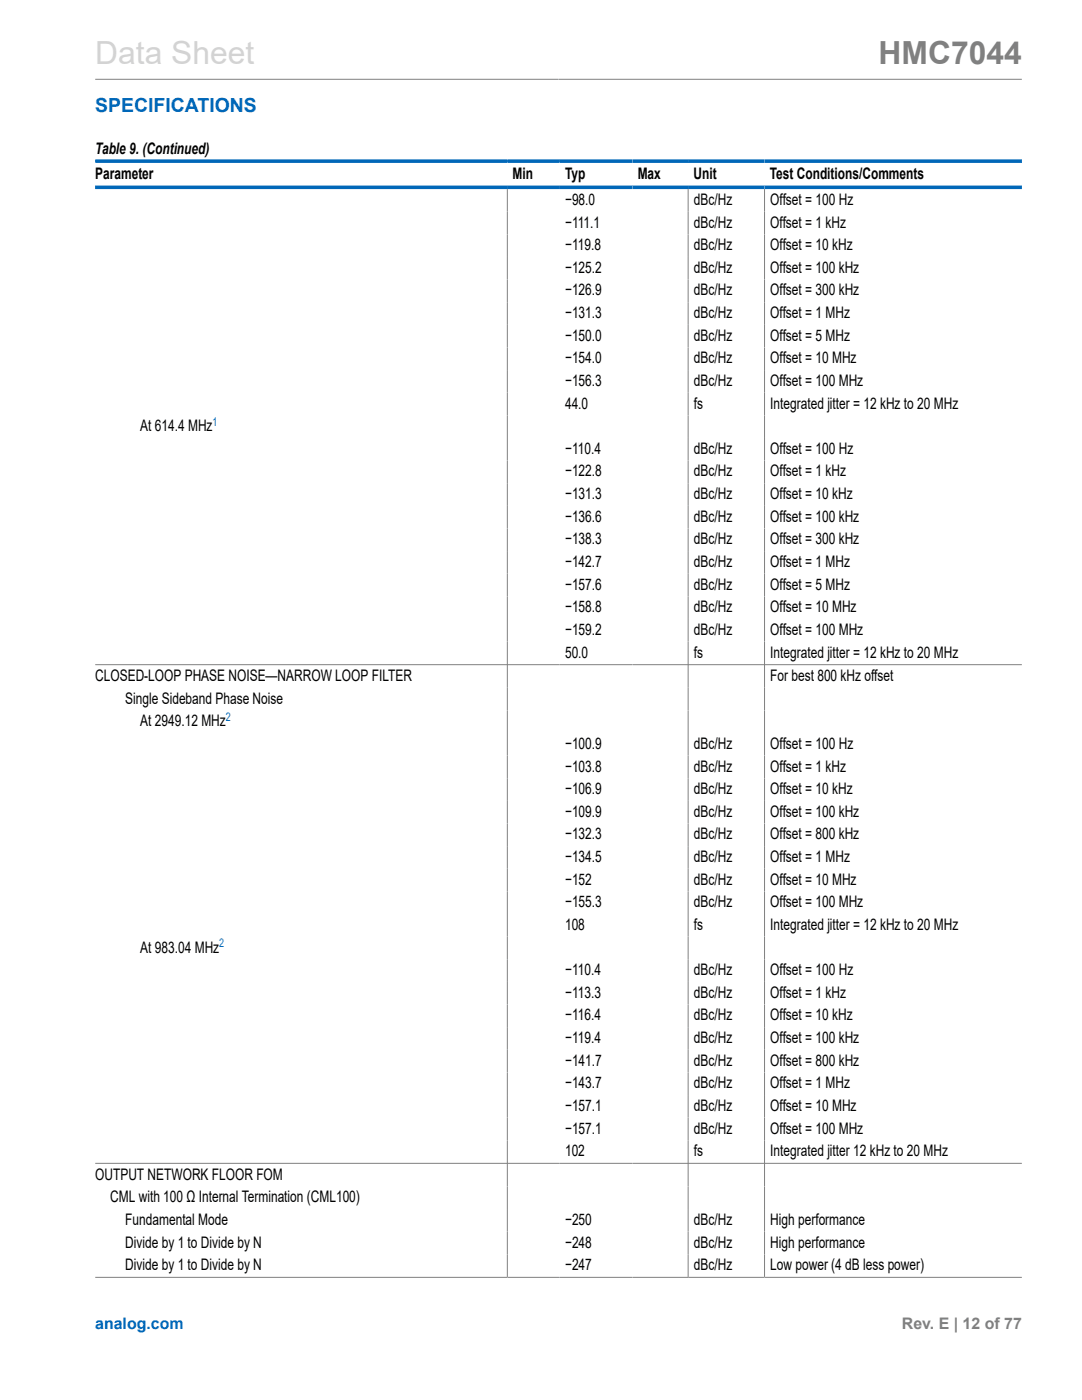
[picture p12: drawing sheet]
<svg xmlns="http://www.w3.org/2000/svg" width="216mm" height="279mm" viewBox="0 0 216 279" stroke-linecap="round" stroke-linejoin="round" font-family="sans-serif">
<defs><g id="words">
<text font-size="6.3" fill="#d3d3d3" x="19" y="12.7">Data Sheet</text>
<text font-size="6.3" fill="#808080" x="175.3" y="12.7">HMC7044</text>
<text font-size="3.9" fill="#0067b8" x="19" y="22.3">SPECIFICATIONS</text>
<g font-size="3.2">
<text x="19" y="30.8">Table 9. (Continued)</text>
<text x="19" y="35.7">Parameter</text>
<text x="102.3" y="35.7">Min</text>
<text x="112.7" y="35.7">Typ</text>
<text x="127.2" y="35.7">Max</text>
<text x="138.4" y="35.7">Unit</text>
<text x="153.6" y="35.7">Test Conditions/Comments</text>
<text x="112.7" y="40.9">−98.0</text>
<text x="138.5" y="40.9">dBc/Hz</text>
<text x="153.7" y="40.9">Offset = 100 Hz</text>
<text x="112.7" y="45.4">−111.1</text>
<text x="138.5" y="45.4">dBc/Hz</text>
<text x="153.7" y="45.4">Offset = 1 kHz</text>
<text x="112.7" y="49.9">−119.8</text>
<text x="138.5" y="49.9">dBc/Hz</text>
<text x="153.7" y="49.9">Offset = 10 kHz</text>
<text x="112.7" y="54.5">−125.2</text>
<text x="112.7" y="59">−126.9</text>
<text x="138.5" y="54.5">dBc/Hz</text>
<text x="138.5" y="59">dBc/Hz</text>
<text x="153.7" y="54.5">Offset = 100 kHz</text>
<text x="153.7" y="59">Offset = 300 kHz</text>
<text x="112.7" y="63.5">−131.3</text>
<text x="138.5" y="63.5">dBc/Hz</text>
<text x="153.7" y="63.5">Offset = 1 MHz</text>
<text x="112.7" y="68">−150.0</text>
<text x="138.5" y="68">dBc/Hz</text>
<text x="153.7" y="68">Offset = 5 MHz</text>
<text x="112.7" y="72.5">−154.0</text>
<text x="112.7" y="77">−156.3</text>
<text x="138.5" y="72.5">dBc/Hz</text>
<text x="138.5" y="77">dBc/Hz</text>
<text x="153.7" y="72.5">Offset = 10 MHz</text>
<text x="153.7" y="77">Offset = 100 MHz</text>
<text x="112.7" y="81.5">44.0</text>
<text x="138.5" y="81.5">fs</text>
<text x="153.7" y="81.5">Integrated jitter = 12 kHz to 20 MHz</text>
<text x="28" y="86.1">At 614.4 MHz</text>
<text x="112.7" y="90.6">−110.4</text>
<text x="112.7" y="95.1">−122.8</text>
<text x="138.5" y="90.6">dBc/Hz</text>
<text x="138.5" y="95.1">dBc/Hz</text>
<text x="153.7" y="90.6">Offset = 100 Hz</text>
<text x="153.7" y="95.1">Offset = 1 kHz</text>
<text x="112.7" y="99.6">−131.3</text>
<text x="138.5" y="99.6">dBc/Hz</text>
<text x="153.7" y="99.6">Offset = 10 kHz</text>
<text x="112.7" y="104.1">−136.6</text>
<text x="138.5" y="104.1">dBc/Hz</text>
<text x="153.7" y="104.1">Offset = 100 kHz</text>
<text x="112.7" y="108.6">−138.3</text>
<text x="112.7" y="113.2">−142.7</text>
<text x="138.5" y="108.6">dBc/Hz</text>
<text x="138.5" y="113.2">dBc/Hz</text>
<text x="153.7" y="108.6">Offset = 300 kHz</text>
<text x="153.7" y="113.2">Offset = 1 MHz</text>
<text x="112.7" y="117.7">−157.6</text>
<text x="138.5" y="117.7">dBc/Hz</text>
<text x="153.7" y="117.7">Offset = 5 MHz</text>
<text x="112.7" y="122.2">−158.8</text>
<text x="138.5" y="122.2">dBc/Hz</text>
<text x="153.7" y="122.2">Offset = 10 MHz</text>
<text x="112.7" y="126.7">−159.2</text>
<text x="112.7" y="131.2">50.0</text>
<text x="138.5" y="126.7">dBc/Hz</text>
<text x="138.5" y="131.2">fs</text>
<text x="153.7" y="126.7">Offset = 100 MHz</text>
<text x="153.7" y="131.2">Integrated jitter = 12 kHz to 20 MHz</text>
<text x="19" y="135.9">CLOSED-LOOP PHASE NOISE—NARROW LOOP FILTER</text>
<text x="153.7" y="135.9">For best 800 kHz offset</text>
<text x="25" y="140.4">Single Sideband Phase Noise</text>
<text x="28" y="144.9">At 2949.12 MHz</text>
<text x="112.7" y="149.5">−100.9</text>
<text x="138.5" y="149.5">dBc/Hz</text>
<text x="153.7" y="149.5">Offset = 100 Hz</text>
<text x="112.7" y="154">−103.8</text>
<text x="138.5" y="154">dBc/Hz</text>
<text x="153.7" y="154">Offset = 1 kHz</text>
<text x="112.7" y="158.5">−106.9</text>
<text x="138.5" y="158.5">dBc/Hz</text>
<text x="153.7" y="158.5">Offset = 10 kHz</text>
<text x="112.7" y="163">−109.9</text>
<text x="112.7" y="167.5">−132.3</text>
<text x="138.5" y="163">dBc/Hz</text>
<text x="138.5" y="167.5">dBc/Hz</text>
<text x="153.7" y="163">Offset = 100 kHz</text>
<text x="153.7" y="167.5">Offset = 800 kHz</text>
<text x="112.7" y="172">−134.5</text>
<text x="138.5" y="172">dBc/Hz</text>
<text x="153.7" y="172">Offset = 1 MHz</text>
<text x="112.7" y="176.6">−152</text>
<text x="138.5" y="176.6">dBc/Hz</text>
<text x="153.7" y="176.6">Offset = 10 MHz</text>
<text x="112.7" y="181.1">−155.3</text>
<text x="112.7" y="185.6">108</text>
<text x="138.5" y="181.1">dBc/Hz</text>
<text x="138.5" y="185.6">fs</text>
<text x="153.7" y="181.1">Offset = 100 MHz</text>
<text x="153.7" y="185.6">Integrated jitter = 12 kHz to 20 MHz</text>
<text x="28" y="190.1">At 983.04 MHz</text>
<text x="112.7" y="194.6">−110.4</text>
<text x="138.5" y="194.6">dBc/Hz</text>
<text x="153.7" y="194.6">Offset = 100 Hz</text>
<text x="112.7" y="199.1">−113.3</text>
<text x="112.7" y="203.6">−116.4</text>
<text x="138.5" y="199.1">dBc/Hz</text>
<text x="138.5" y="203.6">dBc/Hz</text>
<text x="153.7" y="199.1">Offset = 1 kHz</text>
<text x="153.7" y="203.6">Offset = 10 kHz</text>
<text x="112.7" y="208.2">−119.4</text>
<text x="138.5" y="208.2">dBc/Hz</text>
<text x="153.7" y="208.2">Offset = 100 kHz</text>
<text x="112.7" y="212.7">−141.7</text>
<text x="138.5" y="212.7">dBc/Hz</text>
<text x="153.7" y="212.7">Offset = 800 kHz</text>
<text x="112.7" y="217.2">−143.7</text>
<text x="112.7" y="221.7">−157.1</text>
<text x="138.5" y="217.2">dBc/Hz</text>
<text x="138.5" y="221.7">dBc/Hz</text>
<text x="153.7" y="217.2">Offset = 1 MHz</text>
<text x="153.7" y="221.7">Offset = 10 MHz</text>
<text x="112.7" y="226.2">−157.1</text>
<text x="138.5" y="226.2">dBc/Hz</text>
<text x="153.7" y="226.2">Offset = 100 MHz</text>
<text x="112.7" y="230.7">102</text>
<text x="138.5" y="230.7">fs</text>
<text x="153.7" y="230.7">Integrated jitter 12 kHz to 20 MHz</text>
<text x="19" y="235.4">OUTPUT NETWORK FLOOR FOM</text>
<text x="22" y="239.9">CML with 100 Ω Internal Termination (CML100)</text>
<text x="25" y="244.5">Fundamental Mode</text>
<text x="112.7" y="244.5">−250</text>
<text x="138.5" y="244.5">dBc/Hz</text>
<text x="153.7" y="244.5">High performance</text>
<text x="25" y="249">Divide by 1 to Divide by N</text>
<text x="112.7" y="249">−248</text>
<text x="138.5" y="249">dBc/Hz</text>
<text x="153.7" y="249">High performance</text>
<text x="25" y="253.5">Divide by 1 to Divide by N</text>
<text x="112.7" y="253.5">−247</text>
<text x="138.5" y="253.5">dBc/Hz</text>
<text x="153.7" y="253.5">Low power (4 dB less power)</text>
</g>
<text font-size="3.2" fill="#0067b8" x="19" y="265.3">analog.com</text>
<text font-size="3.2" fill="#808080" x="180" y="265.3">Rev. E | 12 of 77</text>
<g font-size="2.4" fill="#0067b8">
<text x="42.4" y="85">1</text>
<text x="45.1" y="143.9">2</text>
<text x="43.8" y="189">2</text>
</g>
</g></defs>
<path d="M19 15.8h184.9M101.2 37.7v217.1M137.3 37.7v217.1M152.6 37.7v217.1M19 132.7h184.9M19 232.2h184.9M19 254.9h184.9" fill="none" stroke="#808080" stroke-width=".2"/>
<path d="M19 32.2h184.9M19 37.4h184.9" fill="none" stroke="#0067b8" stroke-width=".71"/>
<use href="#words"/>
</svg>
